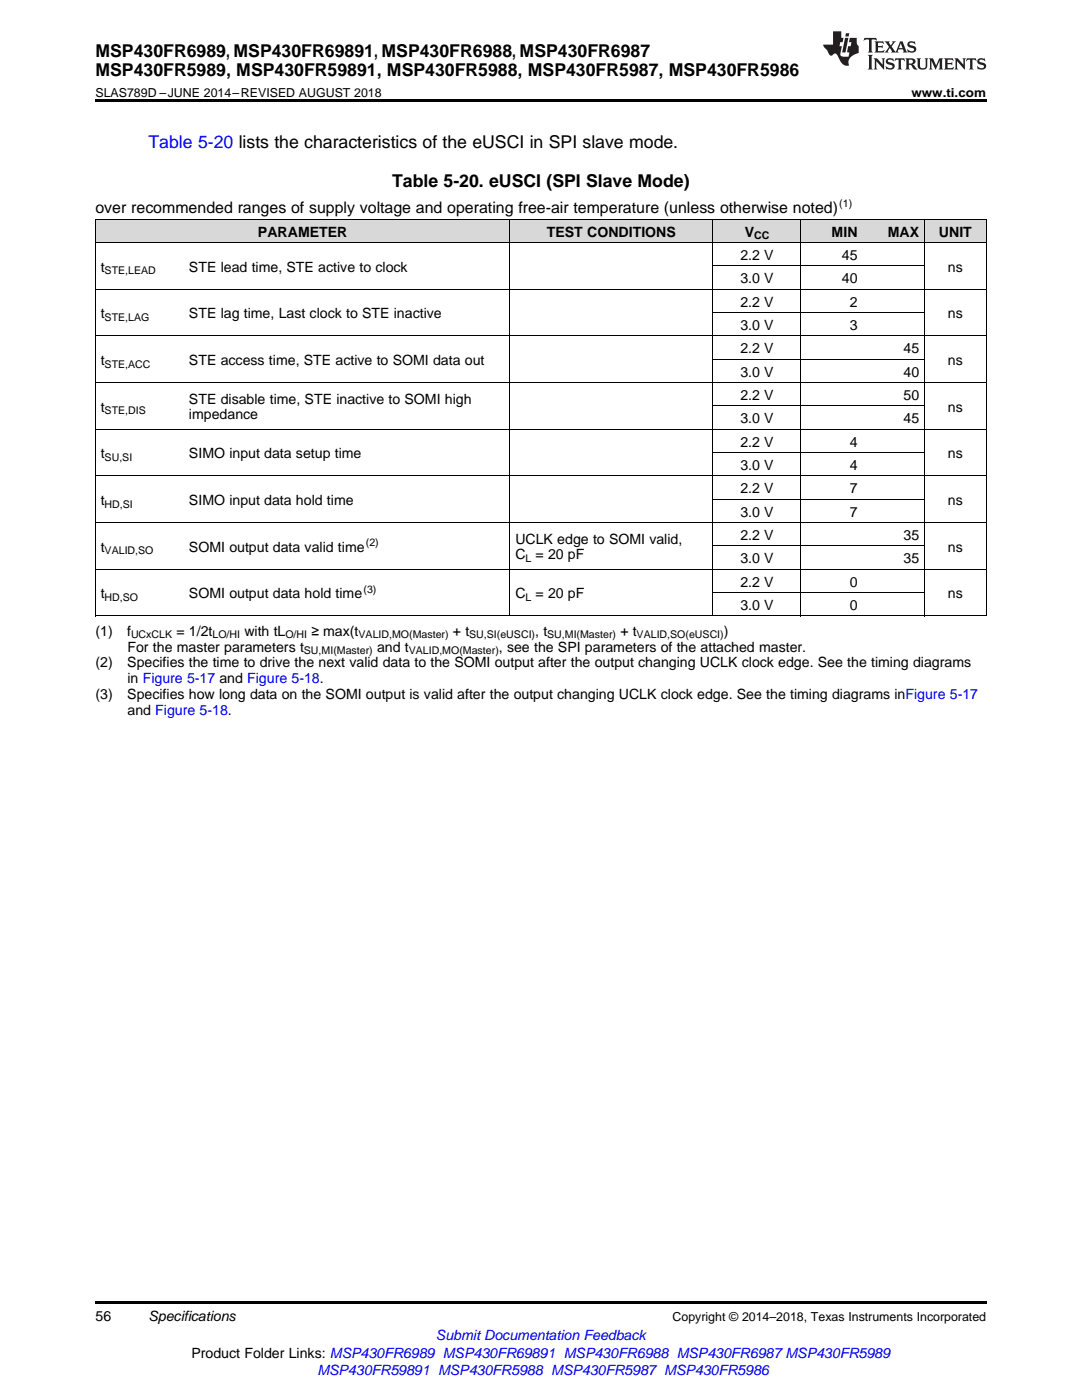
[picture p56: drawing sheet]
<svg xmlns="http://www.w3.org/2000/svg" width="216mm" height="279mm" viewBox="0 0 216 279" stroke-linecap="round" stroke-linejoin="round" font-family="sans-serif">
<defs><g id="words">
<g font-size="3.5">
<text x="19" y="11.3">MSP430FR6989, MSP430FR69891, MSP430FR6988, MSP430FR6987</text>
<text x="19" y="15.2">MSP430FR5989, MSP430FR59891, MSP430FR5988, MSP430FR5987, MSP430FR5986</text>
<text x="78.2" y="37.4">Table 5-20. eUSCI (SPI Slave Mode)</text>
</g>
<text font-size="3.5" fill="#00f" x="29.6" y="29.6">Table 5-20 lists the characteristics of the eUSCI in SPI slave mode.</text>
<text font-size="3.2" x="19" y="42.5">over recommended ranges of supply voltage and operating free-air temperature (unless otherwise noted)</text>
<g font-size="2.8">
<text x="51.5" y="47.2">PARAMETER</text>
<text x="109.1" y="47.2">TEST CONDITIONS</text>
<text x="148.6" y="47.2">V</text>
<text x="165.9" y="47.2">MIN</text>
<text x="177.2" y="47.2">MAX</text>
<text x="187.4" y="47.2">UNIT</text>
<text x="147.7" y="51.9">2.2 V</text>
<text x="168" y="51.9">45</text>
<text x="20.1" y="54.2">t</text>
<text x="37.7" y="54.2">STE lead time, STE active to clock</text>
<text x="147.7" y="56.5">3.0 V</text>
<text x="168" y="56.5">40</text>
<text x="189.2" y="54.2">ns</text>
<text x="20.1" y="63.5">t</text>
<text x="37.7" y="63.5">STE lag time, Last clock to STE inactive</text>
<text x="147.7" y="61.2">2.2 V</text>
<text x="147.7" y="65.8">3.0 V</text>
<text x="169.5" y="61.2">2</text>
<text x="169.5" y="65.8">3</text>
<text x="189.2" y="63.5">ns</text>
<text x="147.7" y="70.5">2.2 V</text>
<text x="180.3" y="70.5">45</text>
<text x="20.1" y="72.8">t</text>
<text x="37.7" y="72.8">STE access time, STE active to SOMI data out</text>
<text x="147.7" y="75.1">3.0 V</text>
<text x="180.3" y="75.1">40</text>
<text x="189.2" y="72.8">ns</text>
<text x="20.1" y="82.1">t</text>
<text x="37.7" y="80.5">STE disable time, STE inactive to SOMI high</text>
<text x="37.7" y="83.7">impedance</text>
<text x="147.7" y="79.8">2.2 V</text>
<text x="180.3" y="79.8">50</text>
<text x="189.2" y="82.1">ns</text>
<text x="147.7" y="84.5">3.0 V</text>
<text x="147.7" y="89.1">2.2 V</text>
<text x="169.5" y="89.1">4</text>
<text x="180.3" y="84.5">45</text>
<text x="20.1" y="91.4">t</text>
<text x="37.7" y="91.4">SIMO input data setup time</text>
<text x="147.7" y="93.8">3.0 V</text>
<text x="169.5" y="93.8">4</text>
<text x="189.2" y="91.4">ns</text>
<text x="20.1" y="100.8">t</text>
<text x="37.7" y="100.8">SIMO input data hold time</text>
<text x="147.7" y="98.4">2.2 V</text>
<text x="169.5" y="98.4">7</text>
<text x="189.2" y="100.8">ns</text>
<text x="147.7" y="103.1">3.0 V</text>
<text x="147.7" y="107.7">2.2 V</text>
<text x="169.5" y="103.1">7</text>
<text x="180.3" y="107.7">35</text>
<text x="20.1" y="110.1">t</text>
<text x="37.7" y="110.1">SOMI output data valid time</text>
<text x="102.8" y="108.5">UCLK edge to SOMI valid,</text>
<text x="102.8" y="111.7">C</text>
<text x="106.9" y="111.7">= 20 pF</text>
<text x="147.7" y="112.4">3.0 V</text>
<text x="180.3" y="112.4">35</text>
<text x="189.2" y="110.1">ns</text>
<text x="20.1" y="119.4">t</text>
<text x="37.7" y="119.4">SOMI output data hold time</text>
<text x="102.8" y="119.4">C</text>
<text x="106.9" y="119.4">= 20 pF</text>
<text x="147.7" y="117.1">2.2 V</text>
<text x="169.5" y="117.1">0</text>
<text x="189.2" y="119.4">ns</text>
<text x="147.7" y="121.7">3.0 V</text>
<text x="169.5" y="121.7">0</text>
<text x="19" y="126.9">(1)</text>
<text x="25.4" y="126.9">f</text>
<text x="25.4" y="130">For the master parameters t</text>
<text x="35.2" y="126.9">= 1/2t</text>
<text x="48.8" y="126.9">with tL</text>
<text x="62.1" y="126.9">≥ max(t</text>
<text x="75.2" y="130">and t</text>
<text x="90.4" y="126.9">+ t</text>
<text x="99.5" y="130">, see the SPI parameters of the attached master.</text>
<text x="106.8" y="126.9">, t</text>
<text x="123.8" y="126.9">+ t</text>
<text x="144.4" y="126.9">)</text>
<text x="19" y="133.2">(2)</text>
<text x="25.4" y="133.2">Specifies the time to drive the next valid data to the SOMI output after the output changing UCLK clock edge. See the timing diagrams</text>
<text x="25.4" y="136.4">in Figure 5-17 and Figure 5-18.</text>
<text x="19" y="139.6">(3)</text>
<text x="25.4" y="139.6">Specifies how long data on the SOMI output is valid after the output changing UCLK clock edge. See the timing diagrams inFigure 5-17</text>
<text x="25.4" y="142.7">and Figure 5-18.</text>
<text x="19" y="263.6">56</text>
<text x="29.6" y="263.6">Specifications</text>
<text x="38.2" y="270.9">Product Folder Links: MSP430FR6989 MSP430FR69891 MSP430FR6988 MSP430FR6987 MSP430FR5989</text>
</g>
<g font-size="2.8" fill="#00f">
<text x="87" y="267.4">Submit Documentation Feedback</text>
<text x="63.3" y="274.5">MSP430FR59891 MSP430FR5988 MSP430FR5987 MSP430FR5986</text>
</g>
<g font-size="2.5">
<text x="19" y="19.3">SLAS789D –JUNE 2014–REVISED AUGUST 2018</text>
<text x="181.9" y="19.3">www.ti.com</text>
<text x="134.2" y="263.6">Copyright © 2014–2018, Texas Instruments Incorporated</text>
</g>
<g font-size="2.1">
<text x="167.5" y="41.3">(1)</text>
<text x="150.5" y="47.8">CC</text>
<text x="20.9" y="54.8">STE,LEAD</text>
<text x="20.9" y="64.1">STE,LAG</text>
<text x="20.9" y="73.4">STE,ACC</text>
<text x="20.9" y="82.7">STE,DIS</text>
<text x="20.9" y="92">SU,SI</text>
<text x="20.9" y="101.3">HD,SI</text>
<text x="20.9" y="110.6">VALID,SO</text>
<text x="73" y="108.9">(2)</text>
<text x="104.8" y="112.2">L</text>
<text x="20.9" y="119.9">HD,SO</text>
<text x="72.5" y="118.3">(3)</text>
<text x="104.8" y="119.9">L</text>
<text x="26.1" y="127.4">UCxCLK</text>
<text x="42.4" y="127.4">LO/HI</text>
<text x="56.9" y="127.4">O/HI</text>
<text x="60.6" y="130.6">SU,MI(Master)</text>
<text x="71.5" y="127.4">VALID,MO(Master)</text>
<text x="81.6" y="130.6">VALID,MO(Master)</text>
<text x="93.6" y="127.4">SU,SI(eUSCI)</text>
<text x="109.2" y="127.4">SU,MI(Master)</text>
<text x="127" y="127.4">VALID,SO(eUSCI)</text>
</g>
</g></defs>
<g fill="#d8d8d8">
<path d="M19 43.8h17.7v4.7h-17.7z"/>
<path d="M36.7 43.8h65.1v4.7h-65.1z"/>
<path d="M101.8 43.8h40.5v4.7h-40.5z"/>
<path d="M142.3 43.8h17.6v4.7h-17.6z"/>
<path d="M159.9 43.8h12.3v4.7h-12.3z"/>
<path d="M172.2 43.8h12.3v4.7h-12.3z"/>
<path d="M184.5 43.8h12.3v4.7h-12.3z"/>
</g>
<path d="M19 19.9h177.8v.5h-177.8zM19 259.7h177.8v.5h-177.8z" fill="#000"/>
<g fill="none" stroke="#000" stroke-width=".2">
<path d="M19 57.7h177.8M19 48.4h177.8M19 43.8h177.8M19.1 43.8v79.2M101.7 43.8v79.2M142.2 43.8v79.2M142.3 53.1h42.2M159.8 43.8v79.2M184.4 43.8v79.2M196.8 43.8v79.2M19 76.4h177.8M19 67h177.8"/>
<path d="M142.3 71.7h42.2M142.3 62.4h42.2M19 95h177.8M19 85.7h177.8M142.3 99.6h42.2M142.3 90.3h42.2M142.3 81h42.2M19 113.6h177.8M19 104.3h177.8M142.3 118.3h42.2M142.3 109h42.2M19 122.9h177.8"/>
</g>
<g fill="#231f20">
<path d="M172.5 7.6l-.1 .5 .4-.2h.6v.1v2.1l-.2 .4h.9l-.2-.4v-2.1l.1-.1h.5l.5 .2-.2-.5zM174.5 8.3l.2 .3v1.5l-.2 .4h1.8l.2-.6a1.04 1.04 0 0 1-1.3 .2v-.7h.6l.3 .2v-.6l-.3 .2h-.6v-.6l.8-.1 .4 .3-.2-.5zM176.5 8.3l.9 1.1-.9 1.1h.8l-.2-.2 .4-.7 .5 .7-.2 .2h1.5l-.2-.2 .2-.4h.9l.1 .4-.2 .2h1l-.3-.3-.7-1.9h-.5l-.9 2-.8-1 .9-1h-.8l.1 .3-.4 .5-.3-.6 .1-.2zM179.7 8.6l.4 1h-.7zM181.3 8.4a.63 .63 0 0 0-.2 .7 .63 .63 0 0 0 .6 .4l.6 .2 .1 .2a.75 .75 0 0 1-.7 .4 .75 .75 0 0 1-.6-.5l.1 .7 .1-.1a1.11 1.11 0 0 0 1.5-.6 1.13 1.13 0 0 0-1.2-.8l-.1-.4a1.04 1.04 0 0 1 1.2 .2l-.2-.5-.2 .1-.4-.2zM173.2 10.9l.2 .4v2.2l-.2 .4h1l-.3-.4v-2.2l.3-.4zM174.3 11.6l.3 .4v1.5l-.3 .4h.8l-.2-.4v-1.3l1.5 1.7v-1.9l.2-.4h-.7l.2 .4v.9l-1.1-1.3zM177 11.8a.62 .62 0 0 0-.2 .7 .62 .62 0 0 0 .6 .4l.6 .1 .1 .3a.76 .76 0 0 1-.7 .3 .76 .76 0 0 1-.7-.4l.2 .7 .1-.1a1.11 1.11 0 0 0 1.5-.6 1.13 1.13 0 0 0-1.2-.8l-.1-.4a1.04 1.04 0 0 1 1.2 .2l-.2-.6-.2 .1-.5-.1zM178.7 11.6l-.2 .6a.61 .61 0 0 1 .8-.3v1.6l-.2 .4h.9l-.2-.4v-1.6a.63 .63 0 0 1 .7 .3l-.1-.6zM180.6 11.6l.3 .4v1.5l-.3 .4h1l-.2-.2-.1-.8 .6 .2a.76 .76 0 0 0 1.2 .7l-1-1a.58 .58 0 0 0 .6-.5 .58 .58 0 0 0-.5-.6zM181.4 11.9h.1a.45 .45 0 0 1 .5 .1 .45 .45 0 0 1 .1 .5l-.8 .2zM182.9 11.6l.2 .2a2.17 2.17 0 0 0 .3 1.9 .99 .99 0 0 0 1.6-.6v-1.1l.2-.4h-.7l.2 .2a1.92 1.92 0 0 1-.2 1.8 .6 .6 0 0 1-.9-.5v-1.1l.2-.4zM185.4 11.6l.2 .4v1.5l-.2 .4h.7l-.2-.4v-1.4l.8 1.8 .8-1.8v1.4l-.2 .4h.9l-.2-.4v-1.5l.2-.4h-.8l-.6 1.5-.6-1.5zM188.4 11.6l.2 .4v1.5l-.2 .4h1.8l.1-.6a1.04 1.04 0 0 1-1.2 .1v-.6h.5l.4 .2v-.6l-.4 .2h-.5v-.7h.8l.3 .3-.1-.6zM190.5 11.6l.2 .4v1.5l-.2 .4h.7l-.2-.4v-1.3l1.5 1.7v-1.9l.2-.4h-.7l.2 .4v.9l-1.1-1.3zM192.9 11.6l-.1 .6a.61 .61 0 0 1 .7-.3l.1 1.6-.3 .4h1l-.3-.4 .1-1.6a.63 .63 0 0 1 .7 .3l-.1-.6zM195.2 11.8a.62 .62 0 0 0-.2 .7 .62 .62 0 0 0 .6 .4l.6 .1 .1 .3a.76 .76 0 0 1-.7 .3 .76 .76 0 0 1-.6-.4l.1 .7 .1-.1a1.11 1.11 0 0 0 1.6-.6 1.13 1.13 0 0 0-1.3-.8l-.1-.4a1.04 1.04 0 0 1 1.2 .2l-.1-.6-.2 .1-.5-.1z"/>
<path d="M166.2 6.3v2.6h-1.9v.4l.8 .9a.91 .91 0 0 0 1 .8 .56 .56 0 0 1 .5-.3 .56 .56 0 0 1 .5 .3l.4 .8a1.53 1.53 0 0 0 1.9 1.2 1.54 1.54 0 0 1 1-2.1l.9-.3v-1.4a1.52 1.52 0 0 1-.4-1.6h-1.3l-.2 .8h.5l-.2 .8h-.5l-.1 1v.2l.4 .1-.2 .8a1.93 1.93 0 0 1-1.6-.3l.3-1.8h-.5l.2-.8h.4l.2-.8h-.4v-1.3zM168.6 7.6l-.6 2.9h.7l.6-2.9zM168.8 6.6l-.1 .7h.6l.2-.7z"/>
</g>
<use href="#words"/>
</svg>
